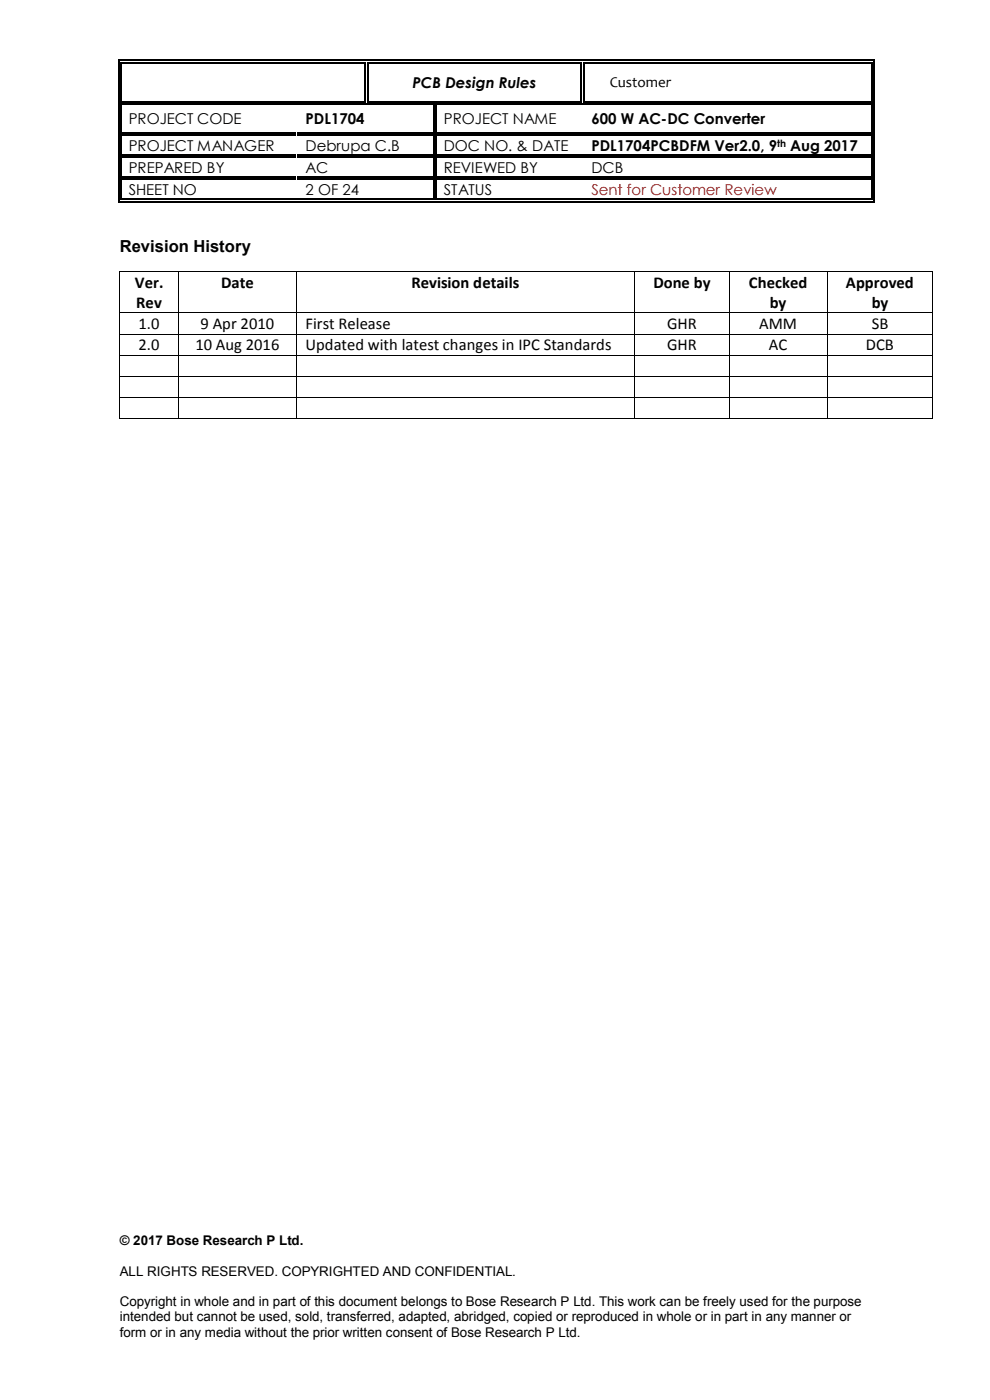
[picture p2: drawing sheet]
<svg xmlns="http://www.w3.org/2000/svg" width="210mm" height="297mm" viewBox="0 0 210 297" stroke-linecap="round" stroke-linejoin="round" font-family="sans-serif">
<defs><g id="words">
<g font-size="3.5">
<text x="25.4" y="53.4">Revision History</text>
<text x="28.6" y="61">Ver.</text>
<text x="28.9" y="65.3">Rev</text>
<text x="46.9" y="61">Date</text>
<text x="87.3" y="61">Revision details</text>
<text x="138.6" y="61">Done by</text>
<text x="158.9" y="61">Checked</text>
<text x="163.3" y="65.3">by</text>
<text x="179.4" y="61">Approved</text>
<text x="184.9" y="65.3">by</text>
<text x="29.4" y="69.8">1.0</text>
<text x="42.5" y="69.8">9 Apr 2010</text>
<text x="64.8" y="69.8">First Release</text>
<text x="141.5" y="69.8">GHR</text>
<text x="161" y="69.8">AMM</text>
<text x="184.9" y="69.8">SB</text>
<text x="29.4" y="74.3">2.0</text>
<text x="41.4" y="74.3">10 Aug 2016</text>
<text x="64.8" y="74.3">Updated with latest changes in IPC Standards</text>
<text x="141.5" y="74.3">GHR</text>
<text x="163.1" y="74.3">AC</text>
<text x="183.7" y="74.3">DCB</text>
</g>
<g font-size="3.2">
<text x="87.5" y="18.7">PCB Design Rules</text>
<text x="129.3" y="18.5">Customer</text>
<text x="27.3" y="26.4">PROJECT CODE</text>
<text x="64.8" y="26.4">PDL1704</text>
<text x="94.1" y="26.4">PROJECT NAME</text>
<text x="125.4" y="26.4">600 W AC-DC Converter</text>
<text x="27.3" y="32">PROJECT MANAGER</text>
<text x="64.8" y="32">Debrupa C.B</text>
<text x="94.1" y="32">DOC NO. &amp; DATE</text>
<text x="125.4" y="32">PDL1704PCBDFM Ver2.0, 9</text>
<text x="167.6" y="32">Aug 2017</text>
<text x="27.3" y="36.7">PREPARED BY</text>
<text x="27.3" y="41.4">SHEET NO</text>
<text x="64.8" y="36.7">AC</text>
<text x="64.8" y="41.4">2 OF 24</text>
<text x="94.1" y="36.7">REVIEWED BY</text>
<text x="94.1" y="41.4">STATUS</text>
<text x="125.4" y="36.7">DCB</text>
</g>
<text font-size="3.2" fill="#f00" x="125.4" y="41.4">Sent for Customer Review</text>
<g font-size="2.8">
<text x="25.4" y="264.1">© 2017 Bose Research P Ltd.</text>
<text x="25.4" y="270.6">ALL RIGHTS RESERVED. COPYRIGHTED AND CONFIDENTIAL.</text>
<text x="25.4" y="277.1">Copyright in whole and in part of this document belongs to Bose Research P Ltd. This work can be freely used for the purpose</text>
<text x="25.4" y="280.3">intended but cannot be used, sold, transferred, adapted, abridged, copied or reproduced in whole or in part in any manner or</text>
<text x="25.4" y="283.6">form or in any media without the prior written consent of Bose Research P Ltd.</text>
</g>
<text font-size="2.1" x="164.8" y="31.1">th</text>
</g></defs>
<g fill="#000">
<path d="M25 12.7h.3v.8h-.3zM25 12.7h.8v.3h-.8zM25.5 13.2h.3v.3h-.3zM77.3 13.5h.3zM77.3 12.7h.8v.3h-.8zM77.3 13.2h.3v.3h-.3zM77.9 13.5h.2zM77.9 13.2h.2v.3h-.2zM123.1 13.5h.3zM123.1 12.7h.8v.3h-.8zM123.1 13.2h.3v.3h-.3zM123.7 13.5h.2z"/>
<path d="M123.7 13.2h.2v.3h-.2zM148.2 12.7h.7v.3h-.7zM148.2 13.2h.7v.3h-.7zM184.8 12.7h.7v.3h-.7zM184.8 13.2h.2v.3h-.2zM185.3 12.7h.2v.8h-.2zM25 22.2l.3 .1zM25 21.5h.3v.7h-.3zM25 28.8l.3 .1zM25 28.1h.3v.7h-.3zM25 33.5h.3zM25 32.7h.3v.8h-.3z"/>
<path d="M25 38.2h.3zM25 37.4h.3v.8h-.3zM25.5 22.2l.3 .1zM25.5 21.5h.3v.2h-.3zM25.5 22h.3v.2h-.3zM25.5 28.8l.3 .1zM25.5 28.1h.3v.2h-.3zM25.5 28.6h.3v.2h-.3zM25.5 33.5h.3zM25.5 32.7h.3v.3h-.3zM25.5 33.2h.3v.3h-.3zM25.5 38.2h.3z"/>
<path d="M25.5 37.4h.3v.3h-.3zM25.5 37.9h.3v.3h-.3zM62.8 21.5h.8v.2h-.8zM62.8 22h.8v.2h-.8zM77.3 21.5h.3v.2h-.3zM77.3 22h.8v.2h-.8zM77.9 21.5h.2v.2h-.2zM91.9 22.2l.2 .1zM91.9 21.5h.7v.2h-.7zM91.9 22h.2v.2h-.2zM91.9 28.8l.2 .1zM91.9 28.1h.2v.2h-.2z"/>
<path d="M91.9 28.6h.2v.2h-.2zM91.9 33.5h.2zM91.9 32.7h.2v.3h-.2zM91.9 33.2h.2v.3h-.2zM91.9 38.2h.2zM91.9 37.4h.2v.3h-.2zM91.9 37.9h.2v.3h-.2zM92.4 22.2l.2 .1zM92.4 22h.2v.2h-.2zM92.4 28.8l.2 .1zM92.4 28.1h.2v.2h-.2zM92.4 28.6h.2v.2h-.2z"/>
<path d="M92.4 33.5h.2zM92.4 32.7h.2v.3h-.2zM92.4 33.2h.2v.3h-.2zM92.4 38.2h.2zM92.4 37.4h.2v.3h-.2zM92.4 37.9h.2v.3h-.2zM123.1 21.5h.3v.2h-.3zM123.1 22h.8v.2h-.8zM123.7 21.5h.2v.2h-.2zM123.9 21.5h.8v.2h-.8zM123.9 22h.8v.2h-.8zM148.2 21.5h.7v.2h-.7z"/>
<path d="M148.2 22h.7v.2h-.7zM184.8 22.2l.2 .1zM184.8 21.5h.2v.2h-.2zM184.8 22h.2v.2h-.2zM184.8 28.8l.2 .1zM184.8 28.1h.2v.2h-.2zM184.8 28.6h.2v.2h-.2zM184.8 33.5h.2zM184.8 32.7h.2v.3h-.2zM184.8 33.2h.2v.3h-.2zM184.8 38.2h.2zM184.8 37.4h.2v.3h-.2z"/>
<path d="M184.8 37.9h.2v.3h-.2zM185.3 22.2l.2 .1zM185.3 21.5h.2v.7h-.2zM185.3 28.8l.2 .1zM185.3 28.1h.2v.7h-.2zM185.3 33.5h.2zM185.3 32.7h.2v.8h-.2zM185.3 38.2h.2zM185.3 37.4h.2v.8h-.2zM25 42.1h.3v.8h-.3zM25 42.6h.8v.3h-.8zM25.3 57.5h.2v.2h-.2z"/>
<path d="M25.5 42.1h.3v.3h-.3zM37.8 57.5h.2v.2h-.2zM62.8 42.1h.8v.3h-.8zM62.8 42.6h.8v.3h-.8zM62.8 57.5h.2v.2h-.2zM91.9 42.1h.2v.3h-.2zM91.9 42.6h.7v.3h-.7zM92.4 42.1h.2v.3h-.2zM123.4 42.1h.8v.3h-.8zM123.4 42.6h.8v.3h-.8zM134.6 57.5h.1v.2h-.1zM154.6 57.5h.2v.2h-.2z"/>
<path d="M175.3 57.5h.2v.2h-.2zM184.8 42.6h.7v.3h-.7zM184.8 42.1h.2v.3h-.2zM185.3 42.1h.2v.8h-.2zM197.8 57.5h.2v.2h-.2zM25.3 66.3h.2v.2h-.2zM25.3 70.8h.2v.2h-.2zM25.3 75.3h.2v.1h-.2zM25.3 79.8h.2v.1h-.2zM37.8 66.3h.2v.2h-.2zM37.8 70.8h.2v.2h-.2zM37.8 75.3h.2v.1h-.2z"/>
<path d="M37.8 79.8h.2v.1h-.2zM62.8 66.3h.2v.2h-.2zM62.8 70.8h.2v.2h-.2zM62.8 75.3h.2v.1h-.2zM62.8 79.8h.2v.1h-.2zM134.6 66.3h.1v.2h-.1zM134.6 70.8h.1v.2h-.1zM134.6 75.3h.1v.1h-.1zM134.6 79.8h.1v.1h-.1zM154.6 66.3h.2v.2h-.2zM154.6 70.8h.2v.2h-.2zM154.6 75.3h.2v.1h-.2z"/>
<path d="M154.6 79.8h.2v.1h-.2zM175.3 66.3h.2v.2h-.2zM175.3 70.8h.2v.2h-.2zM175.3 75.3h.2v.1h-.2zM175.3 79.8h.2v.1h-.2zM197.8 66.3h.2v.2h-.2zM197.8 70.8h.2v.2h-.2zM197.8 75.3h.2v.1h-.2zM197.8 79.8h.2v.1h-.2zM25.3 84.2h.2v.2h-.2zM25.3 88.7h.2v.2h-.2zM37.8 84.2h.2v.2h-.2z"/>
<path d="M37.8 88.7h.2v.2h-.2zM62.8 84.2h.2v.2h-.2zM62.8 88.7h.2v.2h-.2zM134.6 84.2h.1v.2h-.1zM134.6 88.7h.1v.2h-.1zM154.6 84.2h.2v.2h-.2zM154.6 88.7h.2v.2h-.2zM175.3 84.2h.2v.2h-.2zM175.3 88.7h.2v.2h-.2zM197.8 84.2h.2v.2h-.2zM197.8 88.7h.2v.2h-.2z"/>
</g>
<g fill="none" stroke="#000" stroke-width=".25">
<path d="M25.1 13.5v8M25.7 13.5v8M25.8 12.8h51.5M25.8 13.3h51.5M77.5 13.5v8M78 13.5v8M78.1 12.8h45M78.1 13.3h45M123.3 13.5v8M123.8 13.5v8M123.9 12.8h24.3M123.9 13.3h24.3"/>
<path d="M148.9 12.8h35.9M148.9 13.3h35.9M184.9 13.5v8M185.4 13.5v8M25.1 22.3v5.8M25.1 28.9v3.8M25.1 33.5v3.9M25.1 38.2v3.9M25.7 22.3v5.8M25.7 28.9v3.8M25.7 33.5v3.9M25.7 38.2v3.9"/>
<path d="M25.8 21.6h37M25.8 22.1h37M25.8 28.2h37M25.8 28.7h37M25.8 32.9h37M25.8 33.4h37M25.8 37.5h37M25.8 38.1h37M63 28.2h28.9M63 28.7h28.9M63 32.9h28.9M63 33.4h28.9"/>
<path d="M63 37.5h28.9M63 38.1h28.9M63.6 21.6h13.7M63.6 22.1h13.7M78.1 21.6h13.8M78.1 22.1h13.8M92 22.3v5.8M92 28.9v3.8M92 33.5v3.9M92 38.2v3.9M92.5 22.3v5.8M92.5 28.9v3.8"/>
<path d="M92.5 33.5v3.9M92.5 38.2v3.9M92.6 21.6h30.5M92.6 22.1h30.5M92.6 28.2h30.8M92.6 28.7h30.8M92.6 32.9h30.8M92.6 33.4h30.8M92.6 37.5h30.8M92.6 38.1h30.8M123.6 28.2h61.2M123.6 28.7h61.2"/>
<path d="M123.6 32.9h61.2M123.6 33.4h61.2M123.6 37.5h61.2M123.6 38.1h61.2M124.7 21.6h23.5M124.7 22.1h23.5M148.9 21.6h35.9M148.9 22.1h35.9M184.9 22.3v5.8M184.9 28.9v3.8M184.9 33.5v3.9M184.9 38.2v3.9"/>
<path d="M185.4 22.3v5.8M185.4 28.9v3.8M185.4 33.5v3.9M185.4 38.2v3.9M25.8 42.8h37M25.8 42.2h37M63.6 42.8h28.3M63.6 42.2h28.3M92.6 42.8h30.8M92.6 42.2h30.8M124.2 42.8h60.6M124.2 42.2h60.6"/>
</g>
<g fill="none" stroke="#000" stroke-width=".21">
<path d="M25.4 57.7v8.6M25.5 57.6h12.3M37.9 57.7v8.6M38 57.6h24.8M62.9 57.7v8.6M63 57.6h71.6M134.7 57.7v8.6M134.7 57.6h19.9M154.7 57.7v8.6M154.8 57.6h20.5M175.4 57.7v8.6M175.5 57.6h22.3"/>
<path d="M197.9 57.7v8.6M25.4 66.5v4.3M25.4 71v4.3M25.4 75.4v4.4M25.4 79.9v4.3M25.5 66.4h12.3M25.5 70.9h12.3M25.5 75.4h12.3M25.5 79.8h12.3M37.9 66.5v4.3M37.9 71v4.3M37.9 75.4v4.4"/>
<path d="M37.9 79.9v4.3M38 66.4h24.8M38 70.9h24.8M38 75.4h24.8M38 79.8h24.8M62.9 66.5v4.3M62.9 71v4.3M62.9 75.4v4.4M62.9 79.9v4.3M63 66.4h71.6M63 70.9h71.6M63 75.4h71.6"/>
<path d="M63 79.8h71.6M134.7 66.5v4.3M134.7 71v4.3M134.7 75.4v4.4M134.7 79.9v4.3M134.7 66.4h19.9M134.7 70.9h19.9M134.7 75.4h19.9M134.7 79.8h19.9M154.7 66.5v4.3M154.7 71v4.3M154.7 75.4v4.4"/>
<path d="M154.7 79.9v4.3M154.8 66.4h20.5M154.8 70.9h20.5M154.8 75.4h20.5M154.8 79.8h20.5M175.4 66.5v4.3M175.4 71v4.3M175.4 75.4v4.4M175.4 79.9v4.3M175.5 66.4h22.3M175.5 70.9h22.3M175.5 75.4h22.3"/>
<path d="M175.5 79.8h22.3M197.9 66.5v4.3M197.9 71v4.3M197.9 75.4v4.4M197.9 79.9v4.3M25.4 84.4v4.3M25.5 84.3h12.3M25.5 88.8h12.3M37.9 84.4v4.3M38 84.3h24.8M38 88.8h24.8M62.9 84.4v4.3"/>
<path d="M63 84.3h71.6M63 88.8h71.6M134.7 84.4v4.3M134.7 84.3h19.9M134.7 88.8h19.9M154.7 84.4v4.3M154.8 84.3h20.5M154.8 88.8h20.5M175.4 84.4v4.3M175.5 84.3h22.3M175.5 88.8h22.3M197.9 84.4v4.3"/>
</g>
<use href="#words"/>
</svg>
